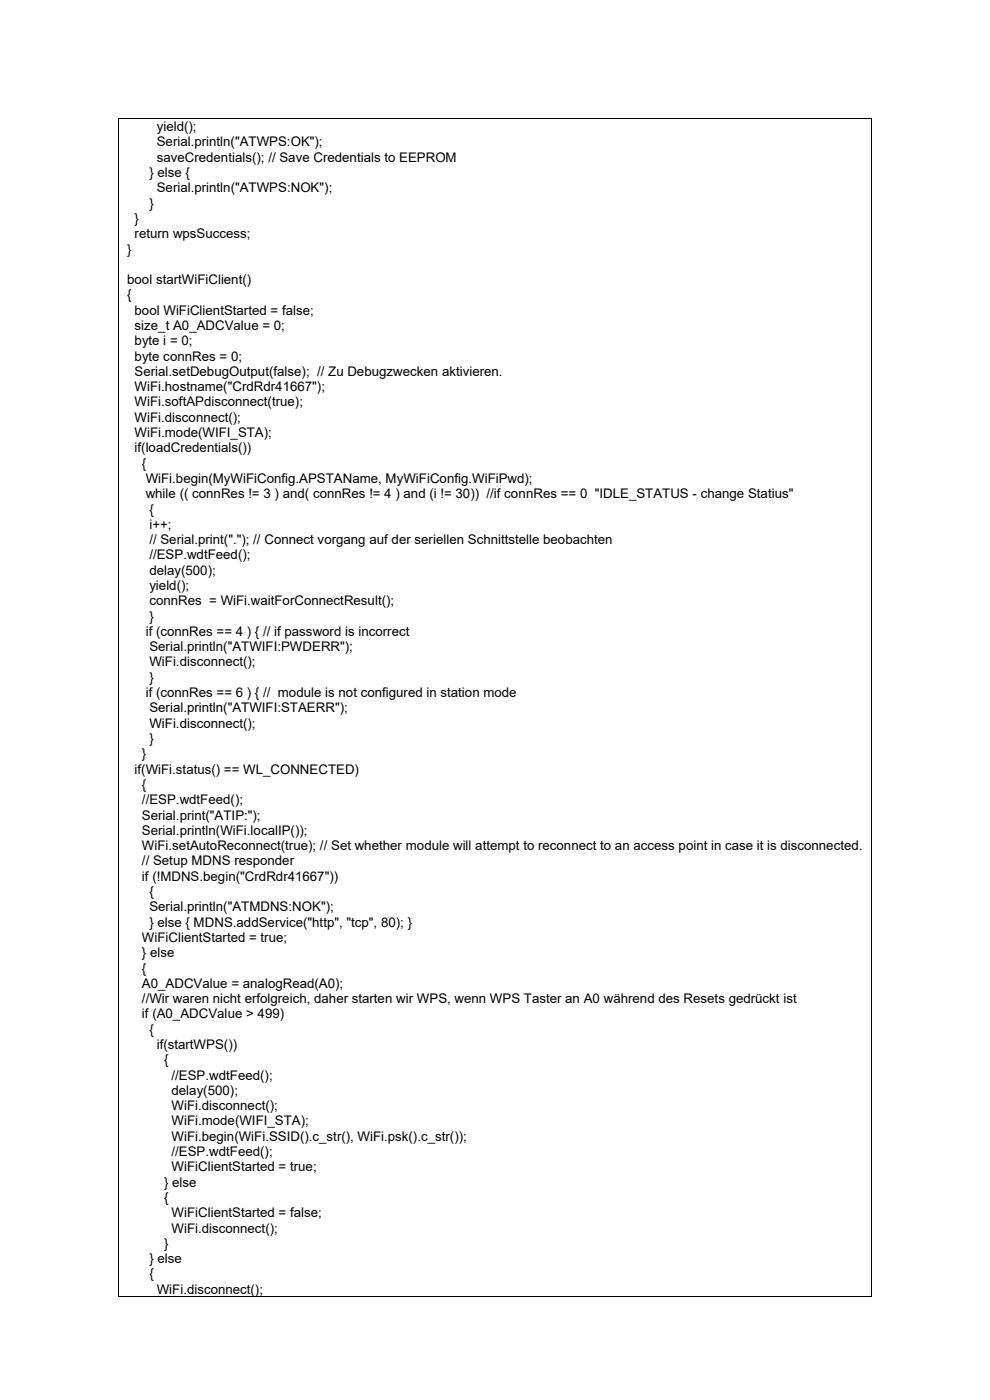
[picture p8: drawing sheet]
<svg xmlns="http://www.w3.org/2000/svg" width="210mm" height="297mm" viewBox="0 0 210 297" stroke-linecap="round" stroke-linejoin="round" font-family="sans-serif">
<defs><g id="words">
<g font-size="2.8">
<text x="33.3" y="27.8">yield();</text>
<text x="33.3" y="31.1">Serial.println(&quot;ATWPS:OK&quot;);</text>
<text x="33.3" y="34.3">saveCredentials(); // Save Credentials to EEPROM</text>
<text x="31.7" y="37.5">} else {</text>
<text x="33.3" y="40.8">Serial.println(&quot;ATWPS:NOK&quot;);</text>
<text x="28.6" y="47.3">}</text>
<text x="31.7" y="44">}</text>
<text x="27" y="53.8">}</text>
<text x="28.6" y="50.5">return wpsSuccess;</text>
<text x="27" y="60.3">bool startWiFiClient()</text>
<text x="27" y="63.5">{</text>
<text x="28.6" y="66.8">bool WiFiClientStarted = false;</text>
<text x="28.6" y="70">size_t A0_ADCValue = 0;</text>
<text x="28.6" y="73.3">byte i = 0;</text>
<text x="28.6" y="76.5">byte connRes = 0;</text>
<text x="28.6" y="79.7">Serial.setDebugOutput(false); // Zu Debugzwecken aktivieren.</text>
<text x="28.6" y="83">WiFi.hostname(&quot;CrdRdr41667&quot;);</text>
<text x="28.6" y="86.2">WiFi.softAPdisconnect(true);</text>
<text x="28.6" y="89.5">WiFi.disconnect();</text>
<text x="28.6" y="92.7">WiFi.mode(WIFI_STA);</text>
<text x="28.6" y="96">if(loadCredentials())</text>
<text x="30.1" y="99.2">{</text>
<text x="30.9" y="105.7">while (( connRes != 3 ) and( connRes != 4 ) and (i != 30)) //if connRes == 0 &quot;IDLE_STATUS - change Statius&quot;</text>
<text x="30.9" y="102.5">WiFi.begin(MyWiFiConfig.APSTAName, MyWiFiConfig.WiFiPwd);</text>
<text x="31.7" y="108.9">{</text>
<text x="31.7" y="112.2">i++;</text>
<text x="31.7" y="115.4">// Serial.print(&quot;.&quot;); // Connect vorgang auf der seriellen Schnittstelle beobachten</text>
<text x="31.7" y="118.7">//ESP.wdtFeed();</text>
<text x="31.7" y="121.9">delay(500);</text>
<text x="31.7" y="125.2">yield();</text>
<text x="31.7" y="128.4">connRes = WiFi.waitForConnectResult();</text>
<text x="31.7" y="131.7">}</text>
<text x="30.9" y="134.9">if (connRes == 4 ) { // if password is incorrect</text>
<text x="31.7" y="138.2">Serial.println(&quot;ATWIFI:PWDERR&quot;);</text>
<text x="31.7" y="141.4">WiFi.disconnect();</text>
<text x="30.9" y="147.9">if (connRes == 6 ) { // module is not configured in station mode</text>
<text x="31.7" y="144.7">}</text>
<text x="31.7" y="151.1">Serial.println(&quot;ATWIFI:STAERR&quot;);</text>
<text x="31.7" y="154.4">WiFi.disconnect();</text>
<text x="30.1" y="160.9">}</text>
<text x="31.7" y="157.6">}</text>
<text x="28.6" y="164.1">if(WiFi.status() == WL_CONNECTED)</text>
<text x="30.1" y="167.4">{</text>
<text x="30.1" y="173.9">Serial.print(&quot;ATIP:&quot;);</text>
<text x="30.1" y="170.6">//ESP.wdtFeed();</text>
<text x="30.1" y="177.1">Serial.println(WiFi.localIP());</text>
<text x="30.1" y="183.6">// Setup MDNS responder</text>
<text x="30.1" y="180.3">WiFi.setAutoReconnect(true); // Set whether module will attempt to reconnect to an access point in case it is disconnected.</text>
<text x="30.1" y="186.8">if (!MDNS.begin(&quot;CrdRdr41667&quot;))</text>
<text x="31.7" y="190.1">{</text>
<text x="31.7" y="196.6">} else { MDNS.addService(&quot;http&quot;, &quot;tcp&quot;, 80); }</text>
<text x="31.7" y="193.3">Serial.println(&quot;ATMDNS:NOK&quot;);</text>
<text x="30.1" y="203.1">} else</text>
<text x="30.1" y="199.8">WiFiClientStarted = true;</text>
<text x="30.1" y="209.5">A0_ADCValue = analogRead(A0);</text>
<text x="30.1" y="206.3">{</text>
<text x="30.1" y="212.8">//Wir waren nicht erfolgreich, daher starten wir WPS, wenn WPS Taster an A0 während des Resets gedrückt ist</text>
<text x="30.1" y="216">if (A0_ADCValue &gt; 499)</text>
<text x="31.7" y="219.3">{</text>
<text x="33.3" y="222.5">if(startWPS())</text>
<text x="34.8" y="225.8">{</text>
<text x="36.4" y="229">//ESP.wdtFeed();</text>
<text x="36.4" y="232.3">delay(500);</text>
<text x="36.4" y="235.5">WiFi.disconnect();</text>
<text x="36.4" y="238.8">WiFi.mode(WIFI_STA);</text>
<text x="36.4" y="242">WiFi.begin(WiFi.SSID().c_str(), WiFi.psk().c_str());</text>
<text x="36.4" y="245.3">//ESP.wdtFeed();</text>
<text x="34.8" y="251.7">} else</text>
<text x="36.4" y="248.5">WiFiClientStarted = true;</text>
<text x="34.8" y="255">{</text>
<text x="36.4" y="258.2">WiFiClientStarted = false;</text>
<text x="36.4" y="261.5">WiFi.disconnect();</text>
<text x="31.7" y="268">} else</text>
<text x="34.8" y="264.7">}</text>
<text x="31.7" y="271.2">{</text>
<text x="33.3" y="274.5">WiFi.disconnect();</text>
</g>
</g></defs>
<g fill="#000">
<path d="M25 25h.2v.2h-.2z" fill-rule="evenodd"/>
<path d="M25 25h.2v.2h-.2z" fill-rule="evenodd"/>
<path d="M184.8 25h.2v.2h-.2z" fill-rule="evenodd"/>
<path d="M184.8 25h.2v.2h-.2z" fill-rule="evenodd"/>
<path d="M25 275.1h.2v.1h-.2z" fill-rule="evenodd"/>
<path d="M25 275.1h.2v.1h-.2z" fill-rule="evenodd"/>
<path d="M184.8 275.1h.2v.1h-.2z" fill-rule="evenodd"/>
<path d="M184.8 275.1h.2v.1h-.2z" fill-rule="evenodd"/>
</g>
<path d="M25.1 25.2v249.9M25.2 25.1h159.6M184.9 25.2v249.9M25.2 275.1h159.6" fill="none" stroke="#000" stroke-width=".21"/>
<use href="#words"/>
</svg>
